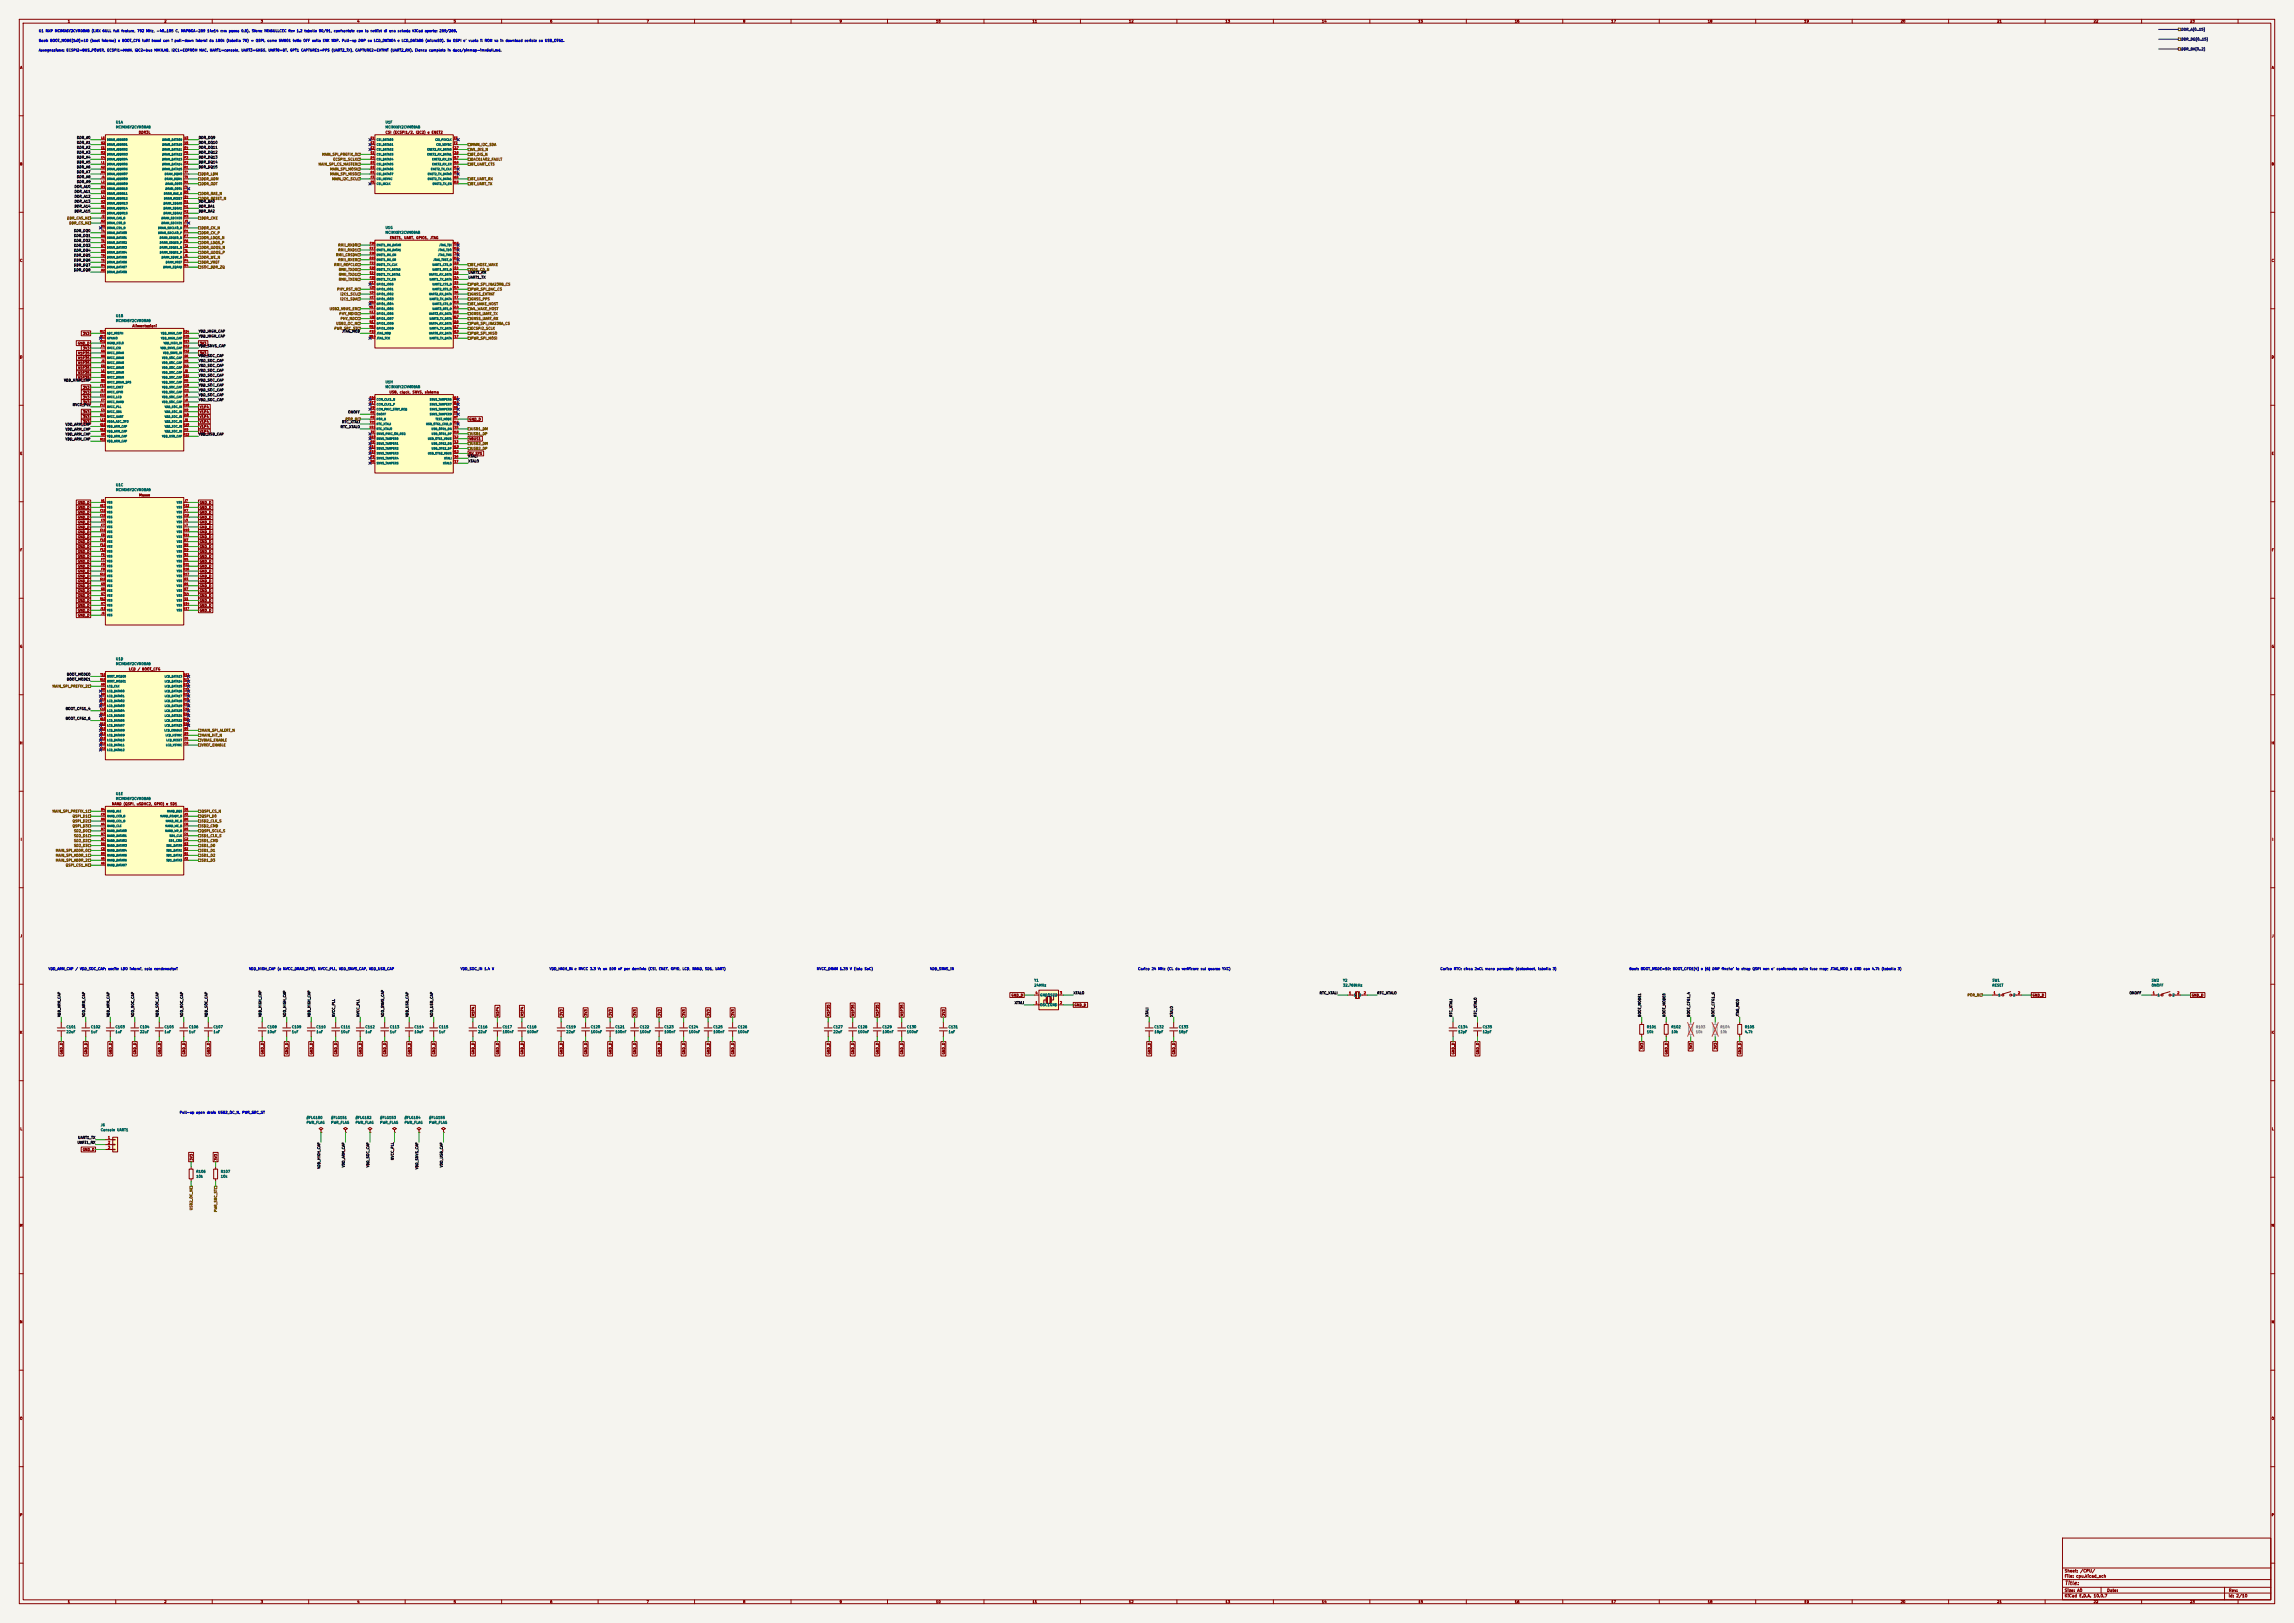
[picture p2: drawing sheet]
<svg xmlns="http://www.w3.org/2000/svg" width="1189mm" height="841mm" viewBox="0 0 1189 841" stroke-linecap="round" stroke-linejoin="round" font-family="sans-serif">
<defs><g id="words">
<text font-size="2" fill="#840000" x="1070" y="822">Title:</text>
<g font-size="1.5" fill="#840000">
<text x="1070" y="815">Sheet: /CPU/</text>
<text x="1070" y="818">File: cpu.kicad_sch</text>
<text x="1070" y="825">Size: A0</text>
<text x="1092" y="825">Date:</text>
<text x="1155" y="825">Rev:</text>
<text x="1070" y="828">KiCad E.D.A. 10.0.7</text>
<text x="1155" y="828">Id: 2/10</text>
</g>
<g font-size="1.3" fill="#840000">
<text x="35" y="12">1</text>
<text x="85" y="12">2</text>
<text x="135" y="12">3</text>
<text x="185" y="12">4</text>
<text x="235" y="12">5</text>
<text x="285" y="12">6</text>
<text x="335" y="12">7</text>
<text x="385" y="12">8</text>
<text x="435" y="12">9</text>
<text x="485" y="12">10</text>
<text x="535" y="12">11</text>
<text x="585" y="12">12</text>
<text x="635" y="12">13</text>
<text x="685" y="12">14</text>
<text x="735" y="12">15</text>
<text x="785" y="12">16</text>
<text x="835" y="12">17</text>
<text x="885" y="12">18</text>
<text x="935" y="12">19</text>
<text x="985" y="12">20</text>
<text x="1035" y="12">21</text>
<text x="1085" y="12">22</text>
<text x="1135" y="12">23</text>
<text x="10" y="36">A</text>
<text x="1177" y="36">A</text>
<text x="72" y="70">DDR3L</text>
<text x="200" y="70">CSI (ECSPI1/2, I2C2) e ENET2</text>
<text x="10" y="86">B</text>
<text x="1177" y="86">B</text>
<text x="202" y="124">ENET1, UART, GPIO1, JTAG</text>
<text x="10" y="136">C</text>
<text x="1177" y="136">C</text>
<text x="43" y="174">3V3</text>
<text x="68" y="170">Alimentazioni</text>
<text x="40" y="179">GND_D</text>
<text x="103" y="179">3V3</text>
<text x="10" y="186">D</text>
<text x="40" y="184">V1P35</text>
<text x="43" y="181">3V3</text>
<text x="103" y="184">3V3</text>
<text x="1177" y="186">D</text>
<text x="40" y="186">V1P35</text>
<text x="40" y="189">V1P35</text>
<text x="40" y="192">V1P35</text>
<text x="40" y="194">V1P35</text>
<text x="40" y="197">V1P35</text>
<text x="43" y="202">3V3</text>
<text x="43" y="207">3V3</text>
<text x="43" y="204">3V3</text>
<text x="43" y="209">3V3</text>
<text x="202" y="204">USB, clock, SNVS, sistema</text>
<text x="43" y="214">3V3</text>
<text x="103" y="212">V1P4</text>
<text x="103" y="214">V1P4</text>
<text x="43" y="217">3V3</text>
<text x="43" y="219">3V3</text>
<text x="103" y="219">V1P4</text>
<text x="103" y="217">V1P4</text>
<text x="243" y="218">GND_D</text>
<text x="103" y="222">V1P4</text>
<text x="103" y="225">V1P4</text>
<text x="243" y="228">VBUS1</text>
<text x="10" y="236">E</text>
<text x="243" y="236">5V_SYS</text>
<text x="1177" y="236">E</text>
<text x="72" y="258">Masse</text>
<text x="40" y="264">GND_D</text>
<text x="40" y="261">GND_D</text>
<text x="103" y="261">GND_D</text>
<text x="103" y="264">GND_D</text>
<text x="40" y="266">GND_D</text>
<text x="40" y="269">GND_D</text>
<text x="103" y="266">GND_D</text>
<text x="103" y="269">GND_D</text>
<text x="40" y="272">GND_D</text>
<text x="40" y="274">GND_D</text>
<text x="103" y="272">GND_D</text>
<text x="103" y="274">GND_D</text>
<text x="40" y="277">GND_D</text>
<text x="40" y="279">GND_D</text>
<text x="40" y="282">GND_D</text>
<text x="103" y="277">GND_D</text>
<text x="103" y="279">GND_D</text>
<text x="103" y="282">GND_D</text>
<text x="10" y="286">F</text>
<text x="40" y="284">GND_D</text>
<text x="40" y="287">GND_D</text>
<text x="103" y="287">GND_D</text>
<text x="103" y="284">GND_D</text>
<text x="1177" y="286">F</text>
<text x="40" y="289">GND_D</text>
<text x="40" y="292">GND_D</text>
<text x="103" y="292">GND_D</text>
<text x="103" y="289">GND_D</text>
<text x="40" y="294">GND_D</text>
<text x="40" y="297">GND_D</text>
<text x="40" y="300">GND_D</text>
<text x="103" y="297">GND_D</text>
<text x="103" y="294">GND_D</text>
<text x="103" y="300">GND_D</text>
<text x="40" y="305">GND_D</text>
<text x="40" y="302">GND_D</text>
<text x="103" y="305">GND_D</text>
<text x="103" y="302">GND_D</text>
<text x="40" y="307">GND_D</text>
<text x="40" y="310">GND_D</text>
<text x="103" y="307">GND_D</text>
<text x="103" y="310">GND_D</text>
<text x="40" y="312">GND_D</text>
<text x="40" y="315">GND_D</text>
<text x="40" y="317">GND_D</text>
<text x="103" y="317">GND_D</text>
<text x="103" y="315">GND_D</text>
<text x="103" y="312">GND_D</text>
<text x="40" y="320">GND_D</text>
<text x="10" y="336">G</text>
<text x="1177" y="336">G</text>
<text x="67" y="348">LCD / BOOT_CFG</text>
<text x="10" y="386">H</text>
<text x="1177" y="386">H</text>
<text x="58" y="418">NAND (QSPI, uSDHC2, GPIO) e SD1</text>
<text x="11" y="436">I</text>
<text x="1178" y="436">I</text>
<text x="10" y="486">J</text>
<text x="1177" y="486">J</text>
<text x="524" y="517">GND_D</text>
<text x="557" y="522">GND_D</text>
<text x="1053" y="517">GND_D</text>
<text x="1136" y="517">GND_D</text>
<text x="246" y="527" transform="rotate(-90 246 527)">V1P4</text>
<text x="259" y="527" transform="rotate(-90 259 527)">V1P4</text>
<text x="272" y="527" transform="rotate(-90 272 527)">V1P4</text>
<text x="292" y="527" transform="rotate(-90 292 527)">3V3</text>
<text x="305" y="527" transform="rotate(-90 305 527)">3V3</text>
<text x="317" y="527" transform="rotate(-90 317 527)">3V3</text>
<text x="330" y="527" transform="rotate(-90 330 527)">3V3</text>
<text x="343" y="527" transform="rotate(-90 343 527)">3V3</text>
<text x="355" y="527" transform="rotate(-90 355 527)">3V3</text>
<text x="368" y="527" transform="rotate(-90 368 527)">3V3</text>
<text x="381" y="527" transform="rotate(-90 381 527)">3V3</text>
<text x="430" y="527" transform="rotate(-90 430 527)">V1P35</text>
<text x="443" y="527" transform="rotate(-90 443 527)">V1P35</text>
<text x="456" y="527" transform="rotate(-90 456 527)">V1P35</text>
<text x="468" y="527" transform="rotate(-90 468 527)">V1P35</text>
<text x="490" y="527" transform="rotate(-90 490 527)">3V3</text>
<text x="10" y="536">K</text>
<text x="1177" y="536">K</text>
<text x="852" y="544" transform="rotate(-90 852 544)">3V3</text>
<text x="877" y="544" transform="rotate(-90 877 544)">3V3</text>
<text x="890" y="544" transform="rotate(-90 890 544)">3V3</text>
<text x="33" y="547" transform="rotate(-90 33 547)">GND_D</text>
<text x="46" y="547" transform="rotate(-90 46 547)">GND_D</text>
<text x="58" y="547" transform="rotate(-90 58 547)">GND_D</text>
<text x="71" y="547" transform="rotate(-90 71 547)">GND_D</text>
<text x="84" y="547" transform="rotate(-90 84 547)">GND_D</text>
<text x="96" y="547" transform="rotate(-90 96 547)">GND_D</text>
<text x="109" y="547" transform="rotate(-90 109 547)">GND_D</text>
<text x="137" y="547" transform="rotate(-90 137 547)">GND_D</text>
<text x="150" y="547" transform="rotate(-90 150 547)">GND_D</text>
<text x="162" y="547" transform="rotate(-90 162 547)">GND_D</text>
<text x="175" y="547" transform="rotate(-90 175 547)">GND_D</text>
<text x="188" y="547" transform="rotate(-90 188 547)">GND_D</text>
<text x="200" y="547" transform="rotate(-90 200 547)">GND_D</text>
<text x="213" y="547" transform="rotate(-90 213 547)">GND_D</text>
<text x="226" y="547" transform="rotate(-90 226 547)">GND_D</text>
<text x="246" y="547" transform="rotate(-90 246 547)">GND_D</text>
<text x="259" y="547" transform="rotate(-90 259 547)">GND_D</text>
<text x="272" y="547" transform="rotate(-90 272 547)">GND_D</text>
<text x="292" y="547" transform="rotate(-90 292 547)">GND_D</text>
<text x="305" y="547" transform="rotate(-90 305 547)">GND_D</text>
<text x="317" y="547" transform="rotate(-90 317 547)">GND_D</text>
<text x="330" y="547" transform="rotate(-90 330 547)">GND_D</text>
<text x="343" y="547" transform="rotate(-90 343 547)">GND_D</text>
<text x="355" y="547" transform="rotate(-90 355 547)">GND_D</text>
<text x="368" y="547" transform="rotate(-90 368 547)">GND_D</text>
<text x="381" y="547" transform="rotate(-90 381 547)">GND_D</text>
<text x="430" y="547" transform="rotate(-90 430 547)">GND_D</text>
<text x="443" y="547" transform="rotate(-90 443 547)">GND_D</text>
<text x="456" y="547" transform="rotate(-90 456 547)">GND_D</text>
<text x="468" y="547" transform="rotate(-90 468 547)">GND_D</text>
<text x="490" y="547" transform="rotate(-90 490 547)">GND_D</text>
<text x="597" y="547" transform="rotate(-90 597 547)">GND_D</text>
<text x="609" y="547" transform="rotate(-90 609 547)">GND_D</text>
<text x="754" y="547" transform="rotate(-90 754 547)">GND_D</text>
<text x="767" y="547" transform="rotate(-90 767 547)">GND_D</text>
<text x="865" y="547" transform="rotate(-90 865 547)">GND_D</text>
<text x="903" y="547" transform="rotate(-90 903 547)">GND_D</text>
<text x="10" y="586">L</text>
<text x="1177" y="586">L</text>
<text x="43" y="597">GND_D</text>
<text x="100" y="602" transform="rotate(-90 100 602)">3V3</text>
<text x="113" y="602" transform="rotate(-90 113 602)">3V3</text>
<text x="10" y="636">M</text>
<text x="1177" y="636">M</text>
<text x="10" y="686">N</text>
<text x="1177" y="686">N</text>
<text x="10" y="736">O</text>
<text x="1177" y="736">O</text>
<text x="10" y="786">P</text>
<text x="1177" y="786">P</text>
<text x="35" y="831">1</text>
<text x="85" y="831">2</text>
<text x="135" y="831">3</text>
<text x="185" y="831">4</text>
<text x="235" y="831">5</text>
<text x="285" y="831">6</text>
<text x="335" y="831">7</text>
<text x="385" y="831">8</text>
<text x="435" y="831">9</text>
<text x="485" y="831">10</text>
<text x="535" y="831">11</text>
<text x="585" y="831">12</text>
<text x="635" y="831">13</text>
<text x="685" y="831">14</text>
<text x="735" y="831">15</text>
<text x="785" y="831">16</text>
<text x="835" y="831">17</text>
<text x="885" y="831">18</text>
<text x="935" y="831">19</text>
<text x="985" y="831">20</text>
<text x="1035" y="831">21</text>
<text x="1085" y="831">22</text>
<text x="1135" y="831">23</text>
</g>
<g font-size="1.3" fill="#0000c2">
<text x="20" y="17">U1 NXP MCIMX6Y2CVM08AB (i.MX 6ULL full feature, 792 MHz, -40..105 C, MAPBGA-289 14x14 mm passo 0.8). Sfere: IMX6ULLCEC Rev 1.2 tabelle 90/91, confrontate con la netlist di una scheda KiCad aperta: 289/289.</text>
<text x="20" y="22">Boot: BOOT_MODE[1:0]=10 (boot interno) e BOOT_CFG tutti bassi con i pull-down interni da 100k (tabella 78) = QSPI, come SW601 tutto OFF sulla EVK NXP. Pull-up DNP su LCD_DATA04 e LCD_DATA06 (microSD). Se QSPI e' vuota il ROM va in download seriale su USB_OTG1.</text>
<text x="20" y="27">Assegnazione: ECSPI2=BUS_POWER, ECSPI1=MAIN, I2C2=bus MIKILAB, I2C1=EEPROM MAC, UART1=console, UART3=GNSS, UART8=BT, GPT1 CAPTURE1=PPS (UART2_TX), CAPTURE2=EXTINT (UART2_RX). Elenco completo in docs/pinmap-imx6ull.md.</text>
<text x="25" y="503">VDD_ARM_CAP / VDD_SOC_CAP: uscite LDO interni, solo condensatori</text>
<text x="129" y="503">VDD_HIGH_CAP (a NVCC_DRAM_2P5), NVCC_PLL, VDD_SNVS_CAP, VDD_USB_CAP</text>
<text x="239" y="503">VDD_SOC_IN 1.4 V</text>
<text x="285" y="503">VDD_HIGH_IN e NVCC 3.3 V: un 100 nF per dominio (CSI, ENET, GPIO, LCD, NAND, SD1, UART)</text>
<text x="423" y="503">NVCC_DRAM 1.35 V (lato SoC)</text>
<text x="482" y="503">VDD_SNVS_IN</text>
<text x="590" y="503">Carico 24 MHz (CL da verificare sul quarzo YXC)</text>
<text x="746" y="503">Carico RTC: circa 2xCL meno parassite (datasheet, tabella 3)</text>
<text x="844" y="503">Boot: BOOT_MODE=10; BOOT_CFG1[4] e [6] DNP finche' lo strap QSPI non e' confermato sulla fuse map; JTAG_MOD a GND con 4.7k (tabella 3)</text>
<text x="93" y="577">Pull-up open drain USB2_OC_N, PWR_SRC_ST</text>
</g>
<g font-size="1.3" fill="#000084">
<text x="1130" y="16">DDR_A[0..15]</text>
<text x="1130" y="21">DDR_DQ[0..15]</text>
<text x="1130" y="26">DDR_BA[0..2]</text>
</g>
<g font-size="1.3" fill="#006464">
<text x="60" y="64">U1A</text>
<text x="200" y="64">U1F</text>
<text x="60" y="67">MCIMX6Y2CVM08AB</text>
<text x="200" y="67">MCIMX6Y2CVM08AB</text>
<text x="200" y="119">U1G</text>
<text x="200" y="121">MCIMX6Y2CVM08AB</text>
<text x="60" y="165">U1B</text>
<text x="60" y="167">MCIMX6Y2CVM08AB</text>
<text x="200" y="199">U1H</text>
<text x="200" y="201">MCIMX6Y2CVM08AB</text>
<text x="60" y="252">U1C</text>
<text x="60" y="255">MCIMX6Y2CVM08AB</text>
<text x="60" y="342">U1D</text>
<text x="60" y="345">MCIMX6Y2CVM08AB</text>
<text x="60" y="412">U1E</text>
<text x="60" y="415">MCIMX6Y2CVM08AB</text>
<text x="536" y="509">Y1</text>
<text x="696" y="509">Y2</text>
<text x="1032" y="509">SW1</text>
<text x="1115" y="509">SW2</text>
<text x="536" y="512">24MHz</text>
<text x="696" y="512">32.768kHz</text>
<text x="1032" y="512">RESET</text>
<text x="1115" y="512">ONOFF</text>
<text x="539" y="522">OSC1GND</text>
<text x="539" y="517">GND</text>
<text x="543" y="517">OSC2</text>
<text x="702" y="517">1</text>
<text x="704" y="517">2</text>
<text x="1036" y="517">1</text>
<text x="1043" y="517">2</text>
<text x="1118" y="517">1</text>
<text x="1126" y="517">2</text>
<text x="34" y="533">C101</text>
<text x="47" y="533">C102</text>
<text x="60" y="533">C103</text>
<text x="72" y="533">C104</text>
<text x="85" y="533">C105</text>
<text x="98" y="533">C106</text>
<text x="110" y="533">C107</text>
<text x="138" y="533">C108</text>
<text x="151" y="533">C109</text>
<text x="164" y="533">C110</text>
<text x="177" y="533">C111</text>
<text x="189" y="533">C112</text>
<text x="202" y="533">C113</text>
<text x="215" y="533">C114</text>
<text x="227" y="533">C115</text>
<text x="248" y="533">C116</text>
<text x="260" y="533">C117</text>
<text x="273" y="533">C118</text>
<text x="293" y="533">C119</text>
<text x="306" y="533">C120</text>
<text x="319" y="533">C121</text>
<text x="331" y="533">C122</text>
<text x="344" y="533">C123</text>
<text x="357" y="533">C124</text>
<text x="370" y="533">C125</text>
<text x="382" y="533">C126</text>
<text x="432" y="533">C127</text>
<text x="444" y="533">C128</text>
<text x="457" y="533">C129</text>
<text x="470" y="533">C130</text>
<text x="491" y="533">C131</text>
<text x="598" y="533">C132</text>
<text x="611" y="533">C133</text>
<text x="756" y="533">C134</text>
<text x="768" y="533">C135</text>
<text x="853" y="533">R101</text>
<text x="866" y="533">R102</text>
<text x="904" y="533">R105</text>
<text x="34" y="536">22uF</text>
<text x="47" y="536">1uF</text>
<text x="60" y="536">1uF</text>
<text x="72" y="536">22uF</text>
<text x="85" y="536">1uF</text>
<text x="98" y="536">1uF</text>
<text x="110" y="536">1uF</text>
<text x="138" y="536">10uF</text>
<text x="151" y="536">1uF</text>
<text x="164" y="536">1uF</text>
<text x="177" y="536">10uF</text>
<text x="189" y="536">1uF</text>
<text x="202" y="536">1uF</text>
<text x="215" y="536">10uF</text>
<text x="227" y="536">1uF</text>
<text x="248" y="536">22uF</text>
<text x="260" y="536">100nF</text>
<text x="273" y="536">100nF</text>
<text x="293" y="536">22uF</text>
<text x="306" y="536">100nF</text>
<text x="319" y="536">100nF</text>
<text x="331" y="536">100nF</text>
<text x="344" y="536">100nF</text>
<text x="357" y="536">100nF</text>
<text x="370" y="536">100nF</text>
<text x="382" y="536">100nF</text>
<text x="432" y="536">22uF</text>
<text x="444" y="536">100nF</text>
<text x="457" y="536">100nF</text>
<text x="470" y="536">100nF</text>
<text x="491" y="536">1uF</text>
<text x="598" y="536">18pF</text>
<text x="611" y="536">18pF</text>
<text x="756" y="536">12pF</text>
<text x="768" y="536">12pF</text>
<text x="853" y="536">10k</text>
<text x="866" y="536">10k</text>
<text x="904" y="536">4.7k</text>
<text x="159" y="580">#FLG150</text>
<text x="171" y="580">#FLG151</text>
<text x="184" y="580">#FLG152</text>
<text x="197" y="580">#FLG153</text>
<text x="210" y="580">#FLG154</text>
<text x="222" y="580">#FLG155</text>
<text x="52" y="584">J6</text>
<text x="52" y="586">Console UART1</text>
<text x="159" y="583">PWR_FLAG</text>
<text x="171" y="583">PWR_FLAG</text>
<text x="184" y="583">PWR_FLAG</text>
<text x="197" y="583">PWR_FLAG</text>
<text x="210" y="583">PWR_FLAG</text>
<text x="222" y="583">PWR_FLAG</text>
<text x="102" y="608">R106</text>
<text x="102" y="611">10k</text>
<text x="114" y="608">R107</text>
<text x="114" y="611">10k</text>
</g>
<g font-size="1.3" fill="#0f0f0f">
<text x="40" y="75">DDR_A1</text>
<text x="40" y="77">DDR_A2</text>
<text x="40" y="72">DDR_A0</text>
<text x="103" y="75">DDR_DQ10</text>
<text x="103" y="77">DDR_DQ11</text>
<text x="103" y="72">DDR_DQ9</text>
<text x="40" y="82">DDR_A4</text>
<text x="40" y="80">DDR_A3</text>
<text x="103" y="82">DDR_DQ13</text>
<text x="103" y="80">DDR_DQ12</text>
<text x="40" y="85">DDR_A5</text>
<text x="40" y="88">DDR_A6</text>
<text x="103" y="85">DDR_DQ14</text>
<text x="103" y="88">DDR_DQ15</text>
<text x="40" y="93">DDR_A8</text>
<text x="40" y="90">DDR_A7</text>
<text x="40" y="95">DDR_A9</text>
<text x="38" y="100">DDR_A11</text>
<text x="38" y="98">DDR_A10</text>
<text x="38" y="108">DDR_A14</text>
<text x="38" y="105">DDR_A13</text>
<text x="38" y="103">DDR_A12</text>
<text x="103" y="105">DDR_BA0</text>
<text x="103" y="108">DDR_BA1</text>
<text x="38" y="110">DDR_A15</text>
<text x="103" y="110">DDR_BA2</text>
<text x="38" y="126">DDR_DQ2</text>
<text x="38" y="123">DDR_DQ1</text>
<text x="38" y="121">DDR_DQ0</text>
<text x="38" y="128">DDR_DQ3</text>
<text x="38" y="131">DDR_DQ4</text>
<text x="38" y="136">DDR_DQ6</text>
<text x="38" y="133">DDR_DQ5</text>
<text x="38" y="141">DDR_DQ8</text>
<text x="38" y="138">DDR_DQ7</text>
<text x="243" y="142">UART1_RX</text>
<text x="243" y="145">UART1_TX</text>
<text x="103" y="173">VDD_HIGH_CAP</text>
<text x="177" y="173">JTAG_MOD</text>
<text x="103" y="175">VDD_HIGH_CAP</text>
<text x="103" y="180">VDD_SNVS_CAP</text>
<text x="103" y="185">VDD_SOC_CAP</text>
<text x="103" y="188">VDD_SOC_CAP</text>
<text x="103" y="190">VDD_SOC_CAP</text>
<text x="33" y="198">VDD_HIGH_CAP</text>
<text x="103" y="195">VDD_SOC_CAP</text>
<text x="103" y="198">VDD_SOC_CAP</text>
<text x="103" y="193">VDD_SOC_CAP</text>
<text x="103" y="201">VDD_SOC_CAP</text>
<text x="103" y="203">VDD_SOC_CAP</text>
<text x="103" y="206">VDD_SOC_CAP</text>
<text x="103" y="208">VDD_SOC_CAP</text>
<text x="38" y="211">NVCC_PLL</text>
<text x="180" y="215">ONOFF</text>
<text x="34" y="221">VDD_ARM_CAP</text>
<text x="177" y="220">RTC_XTALI</text>
<text x="34" y="223">VDD_ARM_CAP</text>
<text x="34" y="226">VDD_ARM_CAP</text>
<text x="103" y="226">VDD_USB_CAP</text>
<text x="176" y="222">RTC_XTALO</text>
<text x="34" y="228">VDD_ARM_CAP</text>
<text x="243" y="240">XTALO</text>
<text x="243" y="237">XTALI</text>
<text x="34" y="353">BOOT_MODE1</text>
<text x="34" y="350">BOOT_MODE0</text>
<text x="34" y="368">BOOT_CFG1_4</text>
<text x="34" y="373">BOOT_CFG1_6</text>
<text x="556" y="515">XTALO</text>
<text x="684" y="515">RTC_XTALI</text>
<text x="714" y="515">RTC_XTALO</text>
<text x="1104" y="515">ONOFF</text>
<text x="526" y="521">XTALI</text>
<text x="32" y="527" transform="rotate(-90 32 527)">VDD_ARM_CAP</text>
<text x="44" y="527" transform="rotate(-90 44 527)">VDD_ARM_CAP</text>
<text x="57" y="527" transform="rotate(-90 57 527)">VDD_ARM_CAP</text>
<text x="70" y="527" transform="rotate(-90 70 527)">VDD_SOC_CAP</text>
<text x="82" y="527" transform="rotate(-90 82 527)">VDD_SOC_CAP</text>
<text x="95" y="527" transform="rotate(-90 95 527)">VDD_SOC_CAP</text>
<text x="108" y="527" transform="rotate(-90 108 527)">VDD_SOC_CAP</text>
<text x="136" y="527" transform="rotate(-90 136 527)">VDD_HIGH_CAP</text>
<text x="148" y="527" transform="rotate(-90 148 527)">VDD_HIGH_CAP</text>
<text x="161" y="527" transform="rotate(-90 161 527)">VDD_HIGH_CAP</text>
<text x="174" y="527" transform="rotate(-90 174 527)">NVCC_PLL</text>
<text x="187" y="527" transform="rotate(-90 187 527)">NVCC_PLL</text>
<text x="199" y="527" transform="rotate(-90 199 527)">VDD_SNVS_CAP</text>
<text x="212" y="527" transform="rotate(-90 212 527)">VDD_USB_CAP</text>
<text x="225" y="527" transform="rotate(-90 225 527)">VDD_USB_CAP</text>
<text x="596" y="527" transform="rotate(-90 596 527)">XTALI</text>
<text x="608" y="527" transform="rotate(-90 608 527)">XTALO</text>
<text x="753" y="527" transform="rotate(-90 753 527)">RTC_XTALI</text>
<text x="766" y="527" transform="rotate(-90 766 527)">RTC_XTALO</text>
<text x="851" y="527" transform="rotate(-90 851 527)">BOOT_MODE1</text>
<text x="863" y="527" transform="rotate(-90 863 527)">BOOT_MODE0</text>
<text x="876" y="527" transform="rotate(-90 876 527)">BOOT_CFG1_4</text>
<text x="889" y="527" transform="rotate(-90 889 527)">BOOT_CFG1_6</text>
<text x="902" y="527" transform="rotate(-90 902 527)">JTAG_MOD</text>
<text x="40" y="593">UART1_RX</text>
<text x="40" y="590">UART1_TX</text>
<text x="166" y="606" transform="rotate(-90 166 606)">VDD_HIGH_CAP</text>
<text x="179" y="605" transform="rotate(-90 179 605)">VDD_ARM_CAP</text>
<text x="192" y="605" transform="rotate(-90 192 605)">VDD_SOC_CAP</text>
<text x="204" y="601" transform="rotate(-90 204 601)">NVCC_PLL</text>
<text x="230" y="605" transform="rotate(-90 230 605)">VDD_USB_CAP</text>
<text x="217" y="606" transform="rotate(-90 217 606)">VDD_SNVS_CAP</text>
</g>
<g font-size="1.3" fill="#725600">
<text x="244" y="76">MAIN_I2C_SDA</text>
<text x="167" y="81">MAIN_SPI_PREFIX_0</text>
<text x="173" y="84">ECSPI1_SCLK</text>
<text x="244" y="81">BT_DIS_N</text>
<text x="244" y="84">DAC61402_FAULT</text>
<text x="244" y="78">WL_DIS_N</text>
<text x="165" y="86">MAIN_SPI_CS_MASTER</text>
<text x="171" y="89">MAIN_SPI_MOSI</text>
<text x="244" y="86">BT_UART_CTS</text>
<text x="104" y="94">DDR_UDM</text>
<text x="104" y="91">DDR_LDM</text>
<text x="171" y="91">MAIN_SPI_MISO</text>
<text x="172" y="94">MAIN_I2C_SCL</text>
<text x="244" y="94">BT_UART_RX</text>
<text x="104" y="101">DDR_RAS_N</text>
<text x="104" y="96">DDR_ODT</text>
<text x="244" y="96">BT_UART_TX</text>
<text x="104" y="104">DDR_RESET_N</text>
<text x="35" y="114">DDR_CAS_N</text>
<text x="104" y="114">DDR_CKE</text>
<text x="36" y="117">DDR_CS_N</text>
<text x="104" y="119">DDR_CK_N</text>
<text x="104" y="122">DDR_CK_P</text>
<text x="104" y="124">DDR_LDQS_N</text>
<text x="104" y="129">DDR_UDQS_N</text>
<text x="104" y="132">DDR_UDQS_P</text>
<text x="104" y="127">DDR_LDQS_P</text>
<text x="175" y="128">RMII_RXD0</text>
<text x="175" y="131">RMII_RXD1</text>
<text x="104" y="134">DDR_WE_N</text>
<text x="104" y="137">DDR_VREF</text>
<text x="174" y="133">RMII_CRSDV</text>
<text x="175" y="136">RMII_RXER</text>
<text x="104" y="139">SOC_DDR_ZQ</text>
<text x="173" y="138">RMII_REFCLK</text>
<text x="175" y="143">RMII_TXD1</text>
<text x="175" y="141">RMII_TXD0</text>
<text x="244" y="141">SD1_CD_N</text>
<text x="244" y="138">BT_HOST_WAKE</text>
<text x="175" y="146">RMII_TXEN</text>
<text x="244" y="148">PWR_SPI_INA239B_CS</text>
<text x="175" y="151">PHY_RST_N</text>
<text x="176" y="156">I2C1_SDA</text>
<text x="176" y="153">I2C1_SCL</text>
<text x="244" y="151">PWR_SPI_DAC_CS</text>
<text x="244" y="153">GNSS_EXTINT</text>
<text x="244" y="156">GNSS_PPS</text>
<text x="171" y="161">USB2_VBUS_EN</text>
<text x="244" y="158">BT_WAKE_HOST</text>
<text x="244" y="161">WL_WAKE_HOST</text>
<text x="176" y="164">PHY_MDIO</text>
<text x="176" y="166">PHY_MDC</text>
<text x="244" y="164">GNSS_UART_TX</text>
<text x="244" y="166">GNSS_UART_RX</text>
<text x="173" y="171">PWR_SRC_ST</text>
<text x="174" y="169">USB2_OC_N</text>
<text x="244" y="169">PWR_SPI_INA239A_CS</text>
<text x="244" y="171">ECSPI2_SCLK</text>
<text x="244" y="174">PWR_SPI_MISO</text>
<text x="244" y="176">PWR_SPI_MOSI</text>
<text x="179" y="218">POR_B</text>
<text x="244" y="226">USB1_DP</text>
<text x="244" y="223">USB1_DM</text>
<text x="244" y="233">USB2_DP</text>
<text x="244" y="231">USB2_DM</text>
<text x="27" y="357">MAIN_SPI_PREFIX_2</text>
<text x="104" y="382">MAIN_HIT_N</text>
<text x="104" y="379">MAIN_SPI_ALERT_N</text>
<text x="104" y="387">VREF_ENABLE</text>
<text x="104" y="385">VBIAS_ENABLE</text>
<text x="27" y="421">MAIN_SPI_PREFIX_1</text>
<text x="37" y="424">QSPI_D1</text>
<text x="104" y="421">QSPI_CS_N</text>
<text x="104" y="424">QSPI_D0</text>
<text x="37" y="429">QSPI_D3</text>
<text x="37" y="426">QSPI_D2</text>
<text x="38" y="431">SD2_D0</text>
<text x="104" y="429">SD2_CMD</text>
<text x="104" y="426">SD2_CLK_S</text>
<text x="104" y="431">QSPI_SCLK_S</text>
<text x="38" y="434">SD2_D1</text>
<text x="38" y="437">SD2_D2</text>
<text x="104" y="437">SD1_CMD</text>
<text x="104" y="434">SD1_CLK_S</text>
<text x="29" y="442">MAIN_SPI_ADDR_0</text>
<text x="38" y="439">SD2_D3</text>
<text x="104" y="442">SD1_D1</text>
<text x="104" y="439">SD1_D0</text>
<text x="29" y="444">MAIN_SPI_ADDR_1</text>
<text x="29" y="447">MAIN_SPI_ADDR_2</text>
<text x="34" y="449">QSPI_CS1_N</text>
<text x="104" y="447">SD1_D3</text>
<text x="104" y="444">SD1_D2</text>
<text x="1020" y="517">POR_B</text>
<text x="100" y="627" transform="rotate(-90 100 627)">USB2_OC_N</text>
<text x="113" y="628" transform="rotate(-90 113 628)">PWR_SRC_ST</text>
</g>
<g font-size="1.3" fill="#a90000">
<text x="536" y="515">4</text>
<text x="549" y="515">3</text>
<text x="699" y="515">1</text>
<text x="707" y="515">2</text>
<text x="1033" y="515">1</text>
<text x="1046" y="515">2</text>
<text x="1116" y="515">1</text>
<text x="1128" y="515">2</text>
<text x="536" y="521">1</text>
<text x="549" y="521">2</text>
<text x="56" y="590">1</text>
<text x="56" y="593">2</text>
<text x="56" y="595">3</text>
</g>
<g font-size="1.3" fill="#939391">
<text x="879" y="533">R103</text>
<text x="892" y="533">R104</text>
<text x="879" y="536">10k</text>
<text x="892" y="536">10k</text>
</g>
<g font-size="1" fill="#a90000">
<text x="52" y="75">H2</text>
<text x="52" y="77">K1</text>
<text x="52" y="72">L5</text>
<text x="95" y="72">U3</text>
<text x="95" y="75">U5</text>
<text x="95" y="77">R4</text>
<text x="192" y="77">E2</text>
<text x="192" y="75">E3</text>
<text x="192" y="72">E4</text>
<text x="235" y="77">C17</text>
<text x="235" y="72">E5</text>
<text x="235" y="75">F2</text>
<text x="52" y="80">M2</text>
<text x="52" y="82">K4</text>
<text x="95" y="82">P3</text>
<text x="95" y="80">P5</text>
<text x="192" y="82">D4</text>
<text x="192" y="80">E1</text>
<text x="235" y="82">B17</text>
<text x="235" y="80">C16</text>
<text x="52" y="90">H4</text>
<text x="52" y="87">G2</text>
<text x="52" y="85">L1</text>
<text x="95" y="87">R1</text>
<text x="95" y="85">R2</text>
<text x="96" y="90">T7</text>
<text x="192" y="90">D1</text>
<text x="192" y="87">D2</text>
<text x="192" y="85">D3</text>
<text x="235" y="85">D16</text>
<text x="235" y="87">D17</text>
<text x="235" y="90">A15</text>
<text x="52" y="95">L2</text>
<text x="52" y="93">J4</text>
<text x="95" y="95">N1</text>
<text x="96" y="93">T3</text>
<text x="192" y="93">F3</text>
<text x="192" y="95">F5</text>
<text x="235" y="95">B15</text>
<text x="235" y="93">A16</text>
<text x="52" y="98">M4</text>
<text x="52" y="100">K3</text>
<text x="95" y="100">M5</text>
<text x="95" y="98">F1</text>
<text x="52" y="105">H3</text>
<text x="52" y="108">G1</text>
<text x="52" y="103">L4</text>
<text x="95" y="105">M1</text>
<text x="95" y="108">H1</text>
<text x="95" y="103">G4</text>
<text x="52" y="110">K5</text>
<text x="52" y="113">J2</text>
<text x="95" y="113">M3</text>
<text x="95" y="110">K2</text>
<text x="52" y="118">H5</text>
<text x="52" y="115">N2</text>
<text x="95" y="118">P2</text>
<text x="96" y="115">J3</text>
<text x="52" y="123">U6</text>
<text x="52" y="120">T4</text>
<text x="52" y="126">T6</text>
<text x="95" y="120">P1</text>
<text x="95" y="126">P6</text>
<text x="95" y="123">P7</text>
<text x="52" y="128">U7</text>
<text x="52" y="131">U8</text>
<text x="96" y="131">T1</text>
<text x="96" y="128">T2</text>
<text x="192" y="132">E16</text>
<text x="192" y="129">E17</text>
<text x="192" y="127">F16</text>
<text x="235" y="129">N15</text>
<text x="235" y="127">N16</text>
<text x="235" y="132">P14</text>
<text x="52" y="136">T5</text>
<text x="52" y="133">T8</text>
<text x="95" y="136">P4</text>
<text x="96" y="133">J1</text>
<text x="191" y="134">D15</text>
<text x="192" y="137">F14</text>
<text x="235" y="134">N14</text>
<text x="235" y="137">K15</text>
<text x="52" y="141">U2</text>
<text x="52" y="138">U4</text>
<text x="95" y="138">N4</text>
<text x="192" y="142">E14</text>
<text x="192" y="140">E15</text>
<text x="235" y="142">K16</text>
<text x="235" y="140">J14</text>
<text x="191" y="147">K13</text>
<text x="192" y="145">F15</text>
<text x="192" y="150">L15</text>
<text x="235" y="150">H14</text>
<text x="235" y="145">K14</text>
<text x="235" y="147">J15</text>
<text x="192" y="152">L14</text>
<text x="192" y="155">L17</text>
<text x="235" y="152">J16</text>
<text x="235" y="155">J17</text>
<text x="191" y="157">M16</text>
<text x="191" y="160">M17</text>
<text x="235" y="157">H15</text>
<text x="235" y="160">G14</text>
<text x="191" y="167">N17</text>
<text x="191" y="162">K17</text>
<text x="192" y="165">L16</text>
<text x="235" y="162">H16</text>
<text x="235" y="165">H17</text>
<text x="235" y="167">G16</text>
<text x="52" y="173">M13</text>
<text x="95" y="173">R14</text>
<text x="191" y="170">M15</text>
<text x="191" y="173">P15</text>
<text x="235" y="173">G13</text>
<text x="235" y="170">G17</text>
<text x="52" y="178">M12</text>
<text x="52" y="175">R13</text>
<text x="95" y="178">N13</text>
<text x="95" y="175">R15</text>
<text x="191" y="175">M14</text>
<text x="235" y="175">F17</text>
<text x="52" y="185">H6</text>
<text x="52" y="183">G6</text>
<text x="52" y="180">F4</text>
<text x="95" y="180">N12</text>
<text x="95" y="183">P12</text>
<text x="95" y="185">G8</text>
<text x="52" y="190">K6</text>
<text x="52" y="188">J6</text>
<text x="95" y="190">J11</text>
<text x="95" y="188">H8</text>
<text x="52" y="195">M6</text>
<text x="52" y="198">N6</text>
<text x="52" y="193">L6</text>
<text x="95" y="195">K11</text>
<text x="95" y="198">K8</text>
<text x="96" y="193">J8</text>
<text x="52" y="200">F13</text>
<text x="52" y="203">J13</text>
<text x="95" y="200">L10</text>
<text x="95" y="203">L11</text>
<text x="52" y="206">E13</text>
<text x="52" y="208">E7</text>
<text x="96" y="206">L8</text>
<text x="96" y="208">L9</text>
<text x="191" y="207">P16</text>
<text x="191" y="209">P17</text>
<text x="235" y="209">N10</text>
<text x="235" y="207">N11</text>
<text x="52" y="216">H13</text>
<text x="52" y="211">P13</text>
<text x="52" y="213">C4</text>
<text x="95" y="211">H10</text>
<text x="95" y="216">J10</text>
<text x="95" y="213">H9</text>
<text x="192" y="212">U9</text>
<text x="192" y="214">R8</text>
<text x="235" y="212">N9</text>
<text x="235" y="214">R6</text>
<text x="52" y="221">G10</text>
<text x="52" y="218">L13</text>
<text x="95" y="221">K10</text>
<text x="96" y="218">J9</text>
<text x="192" y="220">T11</text>
<text x="192" y="217">P8</text>
<text x="235" y="220">U16</text>
<text x="235" y="217">N7</text>
<text x="52" y="223">G11</text>
<text x="52" y="226">G9</text>
<text x="95" y="226">R12</text>
<text x="95" y="223">K9</text>
<text x="191" y="222">U11</text>
<text x="191" y="227">R10</text>
<text x="192" y="225">T9</text>
<text x="235" y="225">U15</text>
<text x="235" y="227">T12</text>
<text x="235" y="222">T15</text>
<text x="52" y="228">H11</text>
<text x="191" y="232">P11</text>
<text x="192" y="230">R9</text>
<text x="235" y="232">U13</text>
<text x="235" y="230">T13</text>
<text x="191" y="235">P10</text>
<text x="192" y="240">N8</text>
<text x="192" y="237">P9</text>
<text x="235" y="235">U12</text>
<text x="235" y="237">T16</text>
<text x="235" y="240">T17</text>
<text x="52" y="263">A17</text>
<text x="52" y="260">A1</text>
<text x="95" y="263">K12</text>
<text x="96" y="260">J7</text>
<text x="52" y="265">C11</text>
<text x="52" y="268">C15</text>
<text x="95" y="268">L12</text>
<text x="95" y="265">K7</text>
<text x="52" y="275">E11</text>
<text x="52" y="270">C3</text>
<text x="52" y="273">C7</text>
<text x="95" y="275">M10</text>
<text x="96" y="270">L3</text>
<text x="96" y="273">L7</text>
<text x="52" y="280">F10</text>
<text x="52" y="278">E8</text>
<text x="95" y="278">M11</text>
<text x="95" y="280">M7</text>
<text x="52" y="283">F11</text>
<text x="52" y="286">F12</text>
<text x="95" y="283">M8</text>
<text x="95" y="286">M9</text>
<text x="52" y="288">F6</text>
<text x="52" y="291">F7</text>
<text x="52" y="293">F8</text>
<text x="95" y="293">R11</text>
<text x="95" y="288">N3</text>
<text x="95" y="291">N5</text>
<text x="52" y="298">G12</text>
<text x="52" y="296">F9</text>
<text x="95" y="296">R16</text>
<text x="95" y="298">R17</text>
<text x="52" y="301">G15</text>
<text x="52" y="303">G3</text>
<text x="52" y="306">G5</text>
<text x="95" y="301">R3</text>
<text x="95" y="303">R5</text>
<text x="95" y="306">R7</text>
<text x="52" y="311">H12</text>
<text x="52" y="308">G7</text>
<text x="95" y="308">T14</text>
<text x="95" y="311">U1</text>
<text x="52" y="316">J12</text>
<text x="52" y="314">H7</text>
<text x="95" y="314">U14</text>
<text x="95" y="316">U17</text>
<text x="52" y="319">J5</text>
<text x="52" y="353">U10</text>
<text x="52" y="350">T10</text>
<text x="95" y="350">B12</text>
<text x="95" y="353">A12</text>
<text x="52" y="358">B9</text>
<text x="52" y="355">A8</text>
<text x="95" y="358">C13</text>
<text x="95" y="355">D13</text>
<text x="52" y="366">D10</text>
<text x="52" y="363">E10</text>
<text x="52" y="360">A9</text>
<text x="95" y="360">B13</text>
<text x="95" y="366">D14</text>
<text x="95" y="363">A13</text>
<text x="52" y="371">B10</text>
<text x="52" y="368">C10</text>
<text x="95" y="371">B14</text>
<text x="95" y="368">C14</text>
<text x="52" y="376">D11</text>
<text x="52" y="373">A10</text>
<text x="95" y="376">B16</text>
<text x="95" y="373">A14</text>
<text x="52" y="378">B11</text>
<text x="52" y="383">E12</text>
<text x="52" y="381">A11</text>
<text x="95" y="378">B8</text>
<text x="95" y="381">D9</text>
<text x="95" y="383">E9</text>
<text x="52" y="388">C12</text>
<text x="52" y="386">D12</text>
<text x="95" y="386">C9</text>
<text x="52" y="420">B4</text>
<text x="52" y="425">B5</text>
<text x="52" y="423">C5</text>
<text x="95" y="425">D8</text>
<text x="95" y="420">E6</text>
<text x="95" y="423">A3</text>
<text x="52" y="430">D7</text>
<text x="52" y="428">A4</text>
<text x="95" y="428">C8</text>
<text x="95" y="430">D5</text>
<text x="52" y="433">B7</text>
<text x="52" y="438">D6</text>
<text x="52" y="435">A7</text>
<text x="95" y="438">B3</text>
<text x="95" y="433">C1</text>
<text x="95" y="435">C2</text>
<text x="52" y="443">B6</text>
<text x="52" y="441">C6</text>
<text x="95" y="443">B1</text>
<text x="95" y="441">B2</text>
<text x="52" y="448">A5</text>
<text x="52" y="446">A6</text>
<text x="95" y="446">A2</text>
</g>
<g font-size="1" fill="#006464">
<text x="55" y="76">DRAM_ADDR01</text>
<text x="55" y="73">DRAM_ADDR00</text>
<text x="84" y="73">DRAM_DATA09</text>
<text x="84" y="76">DRAM_DATA10</text>
<text x="195" y="76">CSI_DATA01</text>
<text x="195" y="73">CSI_DATA00</text>
<text x="225" y="73">CSI_PIXCLK</text>
<text x="226" y="76">CSI_VSYNC</text>
<text x="55" y="78">DRAM_ADDR02</text>
<text x="55" y="83">DRAM_ADDR04</text>
<text x="55" y="81">DRAM_ADDR03</text>
<text x="84" y="83">DRAM_DATA13</text>
<text x="84" y="81">DRAM_DATA12</text>
<text x="84" y="78">DRAM_DATA11</text>
<text x="195" y="83">CSI_DATA04</text>
<text x="195" y="81">CSI_DATA03</text>
<text x="195" y="78">CSI_DATA02</text>
<text x="221" y="81">ENET2_RX_DATA1</text>
<text x="221" y="78">ENET2_RX_DATA0</text>
<text x="224" y="83">ENET2_RX_EN</text>
<text x="55" y="88">DRAM_ADDR06</text>
<text x="55" y="86">DRAM_ADDR05</text>
<text x="84" y="88">DRAM_DATA15</text>
<text x="84" y="86">DRAM_DATA14</text>
<text x="195" y="88">CSI_DATA06</text>
<text x="195" y="86">CSI_DATA05</text>
<text x="223" y="88">ENET2_TX_CLK</text>
<text x="224" y="86">ENET2_RX_ER</text>
<text x="55" y="91">DRAM_ADDR07</text>
<text x="55" y="93">DRAM_ADDR08</text>
<text x="85" y="93">DRAM_DQM1</text>
<text x="85" y="91">DRAM_DQM0</text>
<text x="195" y="91">CSI_DATA07</text>
<text x="195" y="93">CSI_HSYNC</text>
<text x="222" y="91">ENET2_TX_DATA0</text>
<text x="222" y="93">ENET2_TX_DATA1</text>
<text x="55" y="101">DRAM_ADDR11</text>
<text x="55" y="96">DRAM_ADDR09</text>
<text x="55" y="99">DRAM_ADDR10</text>
<text x="85" y="101">DRAM_RAS_B</text>
<text x="86" y="99">DRAM_ODT1</text>
<text x="86" y="96">DRAM_ODT0</text>
<text x="195" y="96">CSI_MCLK</text>
<text x="224" y="96">ENET2_TX_EN</text>
<text x="55" y="106">DRAM_ADDR13</text>
<text x="55" y="104">DRAM_ADDR12</text>
<text x="85" y="106">DRAM_SDBA0</text>
<text x="85" y="104">DRAM_RESET</text>
<text x="55" y="109">DRAM_ADDR14</text>
<text x="55" y="114">DRAM_CAS_B</text>
<text x="55" y="111">DRAM_ADDR15</text>
<text x="84" y="114">DRAM_SDCKE0</text>
<text x="85" y="109">DRAM_SDBA1</text>
<text x="85" y="111">DRAM_SDBA2</text>
<text x="55" y="119">DRAM_CS1_B</text>
<text x="55" y="116">DRAM_CS0_B</text>
<text x="82" y="119">DRAM_SDCLK0_N</text>
<text x="84" y="116">DRAM_SDCKE1</text>
<text x="55" y="121">DRAM_DATA00</text>
<text x="55" y="124">DRAM_DATA01</text>
<text x="82" y="121">DRAM_SDCLK0_P</text>
<text x="83" y="124">DRAM_SDQS0_N</text>
<text x="55" y="126">DRAM_DATA02</text>
<text x="55" y="129">DRAM_DATA03</text>
<text x="55" y="132">DRAM_DATA04</text>
<text x="83" y="129">DRAM_SDQS1_N</text>
<text x="83" y="126">DRAM_SDQS0_P</text>
<text x="83" y="132">DRAM_SDQS1_P</text>
<text x="195" y="130">ENET1_RX_DATA1</text>
<text x="195" y="128">ENET1_RX_DATA0</text>
<text x="227" y="130">JTAG_TDO</text>
<text x="228" y="128">JTAG_TDI</text>
<text x="55" y="137">DRAM_DATA06</text>
<text x="55" y="134">DRAM_DATA05</text>
<text x="84" y="134">DRAM_SDWE_B</text>
<text x="86" y="137">DRAM_VREF</text>
<text x="195" y="135">ENET1_RX_ER</text>
<text x="195" y="133">ENET1_RX_EN</text>
<text x="195" y="138">ENET1_TX_CLK</text>
<text x="224" y="138">UART1_CTS_B</text>
<text x="224" y="135">JTAG_TRST_B</text>
<text x="227" y="133">JTAG_TMS</text>
<text x="55" y="142">DRAM_DATA08</text>
<text x="55" y="139">DRAM_DATA07</text>
<text x="85" y="139">DRAM_ZQPAD</text>
<text x="195" y="143">ENET1_TX_DATA1</text>
<text x="195" y="140">ENET1_TX_DATA0</text>
<text x="222" y="143">UART1_RX_DATA</text>
<text x="224" y="140">UART1_RTS_B</text>
<text x="195" y="146">ENET1_TX_EN</text>
<text x="195" y="148">GPIO1_IO00</text>
<text x="222" y="146">UART1_TX_DATA</text>
<text x="224" y="148">UART2_CTS_B</text>
<text x="195" y="153">GPIO1_IO02</text>
<text x="195" y="151">GPIO1_IO01</text>
<text x="195" y="156">GPIO1_IO03</text>
<text x="222" y="153">UART2_RX_DATA</text>
<text x="222" y="156">UART2_TX_DATA</text>
<text x="224" y="151">UART2_RTS_B</text>
<text x="195" y="158">GPIO1_IO04</text>
<text x="195" y="161">GPIO1_IO05</text>
<text x="224" y="161">UART3_RTS_B</text>
<text x="224" y="158">UART3_CTS_B</text>
<text x="195" y="163">GPIO1_IO06</text>
<text x="195" y="166">GPIO1_IO07</text>
<text x="222" y="163">UART3_RX_DATA</text>
<text x="222" y="166">UART3_TX_DATA</text>
<text x="55" y="173">ADC_VREFH</text>
<text x="83" y="173">VDD_HIGH_CAP</text>
<text x="195" y="171">GPIO1_IO09</text>
<text x="195" y="168">GPIO1_IO08</text>
<text x="195" y="173">JTAG_MOD</text>
<text x="222" y="173">UART5_RX_DATA</text>
<text x="222" y="168">UART4_RX_DATA</text>
<text x="222" y="171">UART4_TX_DATA</text>
<text x="55" y="179">NGND_KEL0</text>
<text x="55" y="176">GPANIO</text>
<text x="83" y="176">VDD_HIGH_CAP</text>
<text x="85" y="179">VDD_HIGH_IN</text>
<text x="195" y="176">JTAG_TCK</text>
<text x="222" y="176">UART5_TX_DATA</text>
<text x="55" y="181">NVCC_CSI</text>
<text x="55" y="184">NVCC_DRAM</text>
<text x="83" y="181">VDD_SNVS_CAP</text>
<text x="84" y="184">VDD_SNVS_IN</text>
<text x="55" y="186">NVCC_DRAM</text>
<text x="55" y="189">NVCC_DRAM</text>
<text x="55" y="191">NVCC_DRAM</text>
<text x="84" y="186">VDD_SOC_CAP</text>
<text x="84" y="189">VDD_SOC_CAP</text>
<text x="84" y="191">VDD_SOC_CAP</text>
<text x="55" y="194">NVCC_DRAM</text>
<text x="55" y="196">NVCC_DRAM</text>
<text x="84" y="194">VDD_SOC_CAP</text>
<text x="84" y="196">VDD_SOC_CAP</text>
<text x="55" y="201">NVCC_ENET</text>
<text x="55" y="204">NVCC_GPIO</text>
<text x="55" y="199">NVCC_DRAM_2P5</text>
<text x="84" y="199">VDD_SOC_CAP</text>
<text x="84" y="201">VDD_SOC_CAP</text>
<text x="84" y="204">VDD_SOC_CAP</text>
<text x="55" y="209">NVCC_NAND</text>
<text x="55" y="207">NVCC_LCD</text>
<text x="84" y="207">VDD_SOC_CAP</text>
<text x="84" y="209">VDD_SOC_CAP</text>
<text x="195" y="208">CCM_CLK1_N</text>
<text x="223" y="208">SNVS_TAMPER6</text>
<text x="55" y="214">NVCC_SD1</text>
<text x="55" y="212">NVCC_PLL</text>
<text x="85" y="214">VDD_SOC_IN</text>
<text x="85" y="212">VDD_SOC_IN</text>
<text x="195" y="210">CCM_CLK1_P</text>
<text x="195" y="215">ONOFF</text>
<text x="195" y="213">CCM_PMIC_STBY_REQ</text>
<text x="223" y="213">SNVS_TAMPER8</text>
<text x="223" y="210">SNVS_TAMPER7</text>
<text x="223" y="215">SNVS_TAMPER9</text>
<text x="55" y="222">VDD_ARM_CAP</text>
<text x="55" y="217">NVCC_UART</text>
<text x="55" y="219">VDDA_ADC_3P3</text>
<text x="85" y="219">VDD_SOC_IN</text>
<text x="85" y="217">VDD_SOC_IN</text>
<text x="85" y="222">VDD_SOC_IN</text>
<text x="195" y="218">POR_B</text>
<text x="195" y="220">RTC_XTALI</text>
<text x="221" y="220">USB_OTG1_CHD_B</text>
<text x="226" y="218">TEST_MODE</text>
<text x="55" y="227">VDD_ARM_CAP</text>
<text x="55" y="224">VDD_ARM_CAP</text>
<text x="84" y="227">VDD_USB_CAP</text>
<text x="85" y="224">VDD_SOC_IN</text>
<text x="195" y="226">SNVS_PMIC_ON_REQ</text>
<text x="195" y="223">RTC_XTALO</text>
<text x="223" y="223">USB_OTG1_DN</text>
<text x="224" y="226">USB_OTG1_DP</text>
<text x="55" y="229">VDD_ARM_CAP</text>
<text x="195" y="233">SNVS_TAMPER2</text>
<text x="195" y="231">SNVS_TAMPER1</text>
<text x="195" y="228">SNVS_TAMPER0</text>
<text x="222" y="228">USB_OTG1_VBUS</text>
<text x="223" y="231">USB_OTG2_DN</text>
<text x="224" y="233">USB_OTG2_DP</text>
<text x="195" y="238">SNVS_TAMPER4</text>
<text x="195" y="236">SNVS_TAMPER3</text>
<text x="222" y="236">USB_OTG2_VBUS</text>
<text x="230" y="238">XTALI</text>
<text x="195" y="241">SNVS_TAMPER5</text>
<text x="229" y="241">XTALO</text>
<text x="55" y="261">VSS</text>
<text x="55" y="264">VSS</text>
<text x="91" y="261">VSS</text>
<text x="91" y="264">VSS</text>
<text x="55" y="266">VSS</text>
<text x="55" y="269">VSS</text>
<text x="91" y="266">VSS</text>
<text x="91" y="269">VSS</text>
<text x="55" y="271">VSS</text>
<text x="55" y="274">VSS</text>
<text x="91" y="271">VSS</text>
<text x="91" y="274">VSS</text>
<text x="55" y="279">VSS</text>
<text x="55" y="276">VSS</text>
<text x="55" y="281">VSS</text>
<text x="91" y="281">VSS</text>
<text x="91" y="276">VSS</text>
<text x="91" y="279">VSS</text>
<text x="55" y="284">VSS</text>
<text x="55" y="287">VSS</text>
<text x="91" y="284">VSS</text>
<text x="91" y="287">VSS</text>
<text x="55" y="289">VSS</text>
<text x="55" y="292">VSS</text>
<text x="91" y="289">VSS</text>
<text x="91" y="292">VSS</text>
<text x="55" y="294">VSS</text>
<text x="55" y="297">VSS</text>
<text x="55" y="299">VSS</text>
<text x="91" y="294">VSS</text>
<text x="91" y="297">VSS</text>
<text x="91" y="299">VSS</text>
<text x="55" y="304">VSS</text>
<text x="55" y="302">VSS</text>
<text x="91" y="302">VSS</text>
<text x="91" y="304">VSS</text>
<text x="55" y="307">VSS</text>
<text x="55" y="309">VSS</text>
<text x="55" y="312">VSS</text>
<text x="91" y="307">VSS</text>
<text x="91" y="309">VSS</text>
<text x="91" y="312">VSS</text>
<text x="55" y="314">VSS</text>
<text x="55" y="317">VSS</text>
<text x="91" y="314">VSS</text>
<text x="91" y="317">VSS</text>
<text x="55" y="320">VSS</text>
<text x="55" y="351">BOOT_MODE0</text>
<text x="55" y="354">BOOT_MODE1</text>
<text x="85" y="354">LCD_DATA14</text>
<text x="85" y="351">LCD_DATA13</text>
<text x="55" y="356">LCD_CLK</text>
<text x="55" y="359">LCD_DATA00</text>
<text x="85" y="359">LCD_DATA16</text>
<text x="85" y="356">LCD_DATA15</text>
<text x="55" y="361">LCD_DATA01</text>
<text x="55" y="364">LCD_DATA02</text>
<text x="85" y="364">LCD_DATA18</text>
<text x="85" y="361">LCD_DATA17</text>
<text x="55" y="372">LCD_DATA05</text>
<text x="55" y="369">LCD_DATA04</text>
<text x="55" y="367">LCD_DATA03</text>
<text x="85" y="372">LCD_DATA21</text>
<text x="85" y="369">LCD_DATA20</text>
<text x="85" y="367">LCD_DATA19</text>
<text x="55" y="374">LCD_DATA06</text>
<text x="55" y="377">LCD_DATA07</text>
<text x="85" y="374">LCD_DATA22</text>
<text x="85" y="377">LCD_DATA23</text>
<text x="55" y="382">LCD_DATA09</text>
<text x="55" y="379">LCD_DATA08</text>
<text x="85" y="379">LCD_ENABLE</text>
<text x="86" y="382">LCD_HSYNC</text>
<text x="55" y="389">LCD_DATA12</text>
<text x="55" y="387">LCD_DATA11</text>
<text x="55" y="384">LCD_DATA10</text>
<text x="86" y="387">LCD_VSYNC</text>
<text x="86" y="384">LCD_RESET</text>
<text x="55" y="421">NAND_ALE</text>
<text x="55" y="424">NAND_CE0_B</text>
<text x="83" y="424">NAND_READY_B</text>
<text x="86" y="421">NAND_DQS</text>
<text x="55" y="429">NAND_CLE</text>
<text x="55" y="426">NAND_CE1_B</text>
<text x="55" y="431">NAND_DATA00</text>
<text x="86" y="431">NAND_WP_B</text>
<text x="86" y="429">NAND_WE_B</text>
<text x="86" y="426">NAND_RE_B</text>
<text x="55" y="436">NAND_DATA02</text>
<text x="55" y="434">NAND_DATA01</text>
<text x="87" y="436">SD1_CMD</text>
<text x="88" y="434">SD1_CLK</text>
<text x="55" y="444">NAND_DATA05</text>
<text x="55" y="441">NAND_DATA04</text>
<text x="55" y="439">NAND_DATA03</text>
<text x="86" y="444">SD1_DATA2</text>
<text x="86" y="441">SD1_DATA1</text>
<text x="86" y="439">SD1_DATA0</text>
<text x="55" y="449">NAND_DATA07</text>
<text x="55" y="447">NAND_DATA06</text>
<text x="86" y="447">SD1_DATA3</text>
</g>
</g></defs>
<path d="M0 0h1189v841h-1189z" fill="#f5f4ef" stroke="#f5f4ef" stroke-width=".52"/>
<g fill="none" stroke="#840000" stroke-width=".52">
<path d="M10 10h1169v821h-1169zM12 12h1165v817h-1165zM60 10v2M110 10v2M160 10v2M210 10v2M260 10v2M310 10v2M360 10v2M410 10v2M460 10v2M510 10v2"/>
<path d="M560 10v2M610 10v2M660 10v2M710 10v2M760 10v2M810 10v2M860 10v2M910 10v2M960 10v2M1010 10v2M1060 10v2M1110 10v2"/>
<path d="M1160 10v2M10 60h2M1177 60h2M10 110h2M1177 110h2M10 160h2M1177 160h2M10 210h2M1177 210h2M10 260h2M1177 260h2M10 310h2"/>
<path d="M1177 310h2M10 360h2M1177 360h2M10 410h2M1177 410h2M10 460h2M1177 460h2M10 510h2M1033 516h5M1042 514l-4 1M1043 516h5M1177 510h2"/>
<path d="M10 560h2M1177 560h2M204 585h1l-1-1-1 1h1v2M204 587h.1M217 585h1l-1-1-1 1h1v2M217 587h.1M230 585h1l-1-1-1 1h1v2M230 587h.1M10 610h2M1177 610h2M10 660h2M1177 660h2"/>
<path d="M10 710h2M1177 710h2M10 760h2M1177 760h2M1069 797h108v32h-108zM10 810h2M1069 818h108M1069 812h108M1177 810h2M60 829v2M110 829v2M160 829v2"/>
<path d="M210 829v2M260 829v2M310 829v2M360 829v2M410 829v2M460 829v2M510 829v2M560 829v2M610 829v2M660 829v2M710 829v2M760 829v2"/>
<path d="M810 829v2M860 829v2M910 829v2M960 829v2M1010 829v2M1060 829v2M1069 825h108M1069 822h108M1089 822v3M1110 829v2M1153 822v7M1160 829v2"/>
<circle cx="1038" cy="516" r=".5"/>
<circle cx="1042" cy="516" r=".5"/>
</g>
<path d="M55 258h40v66h-40z" fill="#ffffc2"/>
<g fill="none" stroke="#840000" stroke-width=".52">
<path d="M55 258h40v66h-40zM52 260h3M52 263h3M52 271h3M52 273h3M52 265h3M52 268h3M52 278h3M52 276h3M95 260h3M95 263h3M95 271h3"/>
<path d="M95 273h3M95 265h3M95 268h3M95 278h3M95 276h3M52 288h3M52 291h3M52 293h3M52 296h3M52 281h3M52 283h3M52 286h3"/>
<path d="M52 298h3M95 288h3M95 291h3M95 293h3M95 296h3M95 281h3M95 283h3M95 286h3M95 298h3M52 304h3M52 306h3M52 309h3"/>
<path d="M52 301h3M52 314h3M52 311h3M52 319h3M52 316h3M95 304h3M95 306h3M95 309h3M95 301h3M95 314h3M95 311h3M95 316h3"/>
<path d="M256 533h4M256 534h4M258 530v2M258 534v3M268 533h5M268 534h5M271 530v2M271 534v3M289 533h4M289 534h4M291 530v2M291 534v3"/>
<path d="M301 533h5M301 534h5M304 530v2M304 534v3M314 533h4M314 534h4M316 530v2M316 534v3M327 533h4M327 534h4M329 530v2M329 534v3"/>
<path d="M340 533h4M340 534h4M342 530v2M342 534v3M352 533h4M352 534h4M354 530v2M354 534v3M365 533h4M365 534h4M367 530v2M367 534v3"/>
<path d="M378 533h4M378 534h4M380 530v2M380 534v3"/>
</g>
<path d="M55 170h40v64h-40z" fill="#ffffc2"/>
<g fill="none" stroke="#840000" stroke-width=".52">
<path d="M52 178h3M52 173h3M52 175h3M55 170h40v64h-40zM95 178h3M95 173h3M95 175h3M52 180h3M52 183h3M52 185h3M52 188h3M52 193h3"/>
<path d="M52 190h3M52 198h3M52 196h3M95 180h3M95 183h3M95 185h3M95 188h3M95 193h3M95 190h3M95 198h3M95 196h3M52 213h3"/>
<path d="M52 208h3M52 206h3M52 201h3M52 211h3M52 216h3M52 218h3M52 203h3M95 213h3M95 208h3M95 206h3M95 201h3M95 211h3"/>
<path d="M95 216h3M95 218h3M95 203h3M52 226h3M52 221h3M52 224h3M52 229h3M95 226h3M95 221h3M95 224h3M1115 516h5M1125 514l-5 1"/>
<path d="M1125 516h5M427 533h4M427 534h4M429 530v2M429 534v3M440 533h4M440 534h4M442 530v2M442 534v3M453 533h4M453 534h4M455 530v2"/>
<path d="M455 534v3"/>
<circle cx="1121" cy="516" r=".5"/>
<circle cx="1125" cy="516" r=".5"/>
</g>
<path d="M194 70h41v30h-41z" fill="#ffffc2"/>
<g fill="none" stroke="#840000" stroke-width=".52">
<path d="M192 77h2M192 75h2M192 72h2M194 70h41v30h-41zM235 77h2M235 75h2M235 72h2M192 90h2M192 93h2M192 95h2M192 83h2M192 80h2"/>
<path d="M192 88h2M192 85h2M235 90h2M235 93h2M235 95h2M235 83h2M235 80h2M235 88h2M235 85h2M465 533h4M465 534h4M467 530v2"/>
<path d="M467 534v3M487 533h4M487 534h4M489 530v2M489 534v3"/>
</g>
<g fill="#ffffc2">
<path d="M538 513h11v10h-11z"/>
<path d="M543 516h1v4h-1z"/>
</g>
<path d="M536 516h2M538 513h11v10h-11zM542 518h-1v3h-5M542 516v4M543 516h1v4h-1zM545 516v4M551 516h-5v2h-1M549 521h2" fill="none" stroke="#840000" stroke-width=".52"/>
<path d="M55 70h40v76h-40z" fill="#ffffc2"/>
<g fill="none" stroke="#840000" stroke-width=".52">
<path d="M52 75h3M52 77h3M52 72h3M55 70h40v76h-40zM95 75h3M95 77h3M95 72h3M52 98h3M52 88h3M52 90h3M52 93h3M52 83h3"/>
<path d="M52 85h3M52 95h3M52 80h3M95 98h3M95 88h3M95 90h3M95 93h3M95 83h3M95 85h3M95 95h3M95 80h3M52 108h3"/>
<path d="M52 103h3M52 105h3M52 118h3M52 113h3M52 116h3M52 110h3M52 100h3M95 108h3M95 103h3M95 105h3M95 118h3M95 113h3"/>
<path d="M95 116h3M95 110h3M95 100h3M52 133h3M52 138h3M52 121h3M52 136h3M52 126h3M52 123h3M52 131h3M52 128h3M95 133h3"/>
<path d="M95 138h3M95 121h3M95 136h3M95 126h3M95 123h3M95 131h3M95 128h3M52 141h3M147 533h4M147 534h4M149 530v2M149 534v3"/>
<path d="M594 533h4M594 534h4M596 530v2M596 534v3M606 533h4M606 534h4M608 530v2M608 534v3"/>
</g>
<path d="M194 204h41v41h-41z" fill="#ffffc2"/>
<g fill="none" stroke="#840000" stroke-width=".52">
<path d="M192 217h2M192 212h2M192 210h2M192 207h2M192 215h2M192 220h2M194 204h41v41h-41zM235 217h2M235 212h2M235 210h2M235 207h2M235 215h2"/>
<path d="M235 220h2M192 237h2M192 235h2M192 232h2M192 230h2M192 227h2M192 225h2M192 222h2M235 237h2M235 235h2M235 232h2M235 230h2"/>
<path d="M235 227h2M235 225h2M235 222h2M192 240h2M235 240h2M93 533h4M93 534h4M95 530v2M95 534v3M106 533h4M106 534h4M108 530v2"/>
<path d="M108 534v3"/>
</g>
<path d="M194 124h41v56h-41z" fill="#ffffc2"/>
<g fill="none" stroke="#840000" stroke-width=".52">
<path d="M192 135h2M192 140h2M192 132h2M192 130h2M192 137h2M192 127h2M194 124h41v56h-41zM235 135h2M235 140h2M235 132h2M235 130h2M235 137h2"/>
<path d="M235 127h2M192 142h2M192 145h2M192 150h2M192 157h2M192 147h2M192 152h2M192 155h2M235 142h2M235 145h2M235 150h2M235 157h2"/>
<path d="M235 147h2M235 152h2M235 155h2M192 175h2M192 173h2M192 160h2M192 168h2M192 170h2M192 163h2M192 165h2M235 175h2M235 173h2"/>
<path d="M235 160h2M235 168h2M235 170h2M235 163h2M235 165h2"/>
</g>
<path d="M58 589h3v8h-3z" fill="#ffffc2"/>
<g fill="none" stroke="#840000" stroke-width=".52">
<path d="M30 533h4M30 534h4M32 530v2M32 534v3M42 533h4M42 534h4M44 530v2M44 534v3M55 533h4M55 534h4M57 530v2M57 534v3"/>
<path d="M68 533h4M68 534h4M70 530v2M70 534v3M81 533h4M81 534h4M83 530v2M83 534v3M134 533h4M134 534h4M136 530v2M136 534v3"/>
<path d="M55 591h3M55 593h3M55 596h3M58 589h3v8h-3zM58 590l2 1zM58 593h2zM58 596h2zM98 606h2v5h-2zM99 605v1M99 611v1M111 606h2v5h-2zM112 605v1"/>
<path d="M112 611v1"/>
</g>
<path d="M875 531h2v5h-2zM876 530v1M876 536v1" fill="none" stroke="#9c9b98" stroke-width=".52"/>
<path d="M875 530l3 7M878 530l-3 7" fill="none" stroke="#e12e31" stroke-width=".52"/>
<path d="M55 418h40v35h-40z" fill="#ffffc2"/>
<g fill="none" stroke="#840000" stroke-width=".52">
<path d="M55 418h40v35h-40zM52 423h3M52 428h3M52 436h3M52 438h3M52 420h3M52 425h3M52 433h3M52 431h3M95 423h3M95 428h3M95 436h3"/>
<path d="M95 438h3M95 420h3M95 425h3M95 433h3M95 431h3M52 446h3M52 448h3M52 443h3M52 441h3M95 446h3M95 443h3M95 441h3"/>
<path d="M159 533h4M159 534h4M161 530v2M161 534v3M172 533h4M172 534h4M174 530v2M174 534v3M185 533h4M185 534h4M187 530v2M187 534v3"/>
<path d="M166 585h1l-1-1-1 1h1v2M166 587h.1M192 585h1l-1-1-1 1h1v2M192 587h.1"/>
</g>
<path d="M55 348h40v46h-40z" fill="#ffffc2"/>
<g fill="none" stroke="#840000" stroke-width=".52">
<path d="M52 356h3M52 353h3M52 358h3M52 351h3M55 348h40v46h-40zM95 356h3M95 353h3M95 358h3M95 351h3M52 361h3M52 373h3M52 363h3"/>
<path d="M52 378h3M52 371h3M52 376h3M52 368h3M52 366h3M95 361h3M95 373h3M95 363h3M95 378h3M95 371h3M95 376h3M95 368h3"/>
<path d="M95 366h3M52 381h3M52 386h3M52 389h3M52 384h3M95 381h3M95 386h3M95 384h3M197 533h4M197 534h4M199 530v2M199 534v3"/>
<path d="M210 533h4M210 534h4M212 530v2M212 534v3M223 533h4M223 534h4M225 530v2M225 534v3M243 533h4M243 534h4M245 530v2M245 534v3"/>
<path d="M764 533h4M764 534h4M766 530v2M766 534v3M850 531h2v5h-2zM851 530v1M851 536v1M901 531h2v5h-2zM902 530v1M902 536v1M179 585h1l-1-1-1 1h1v2M179 587h.1"/>
</g>
<path d="M888 531h2v5h-2zM889 530v1M889 536v1" fill="none" stroke="#9c9b98" stroke-width=".52"/>
<path d="M887 530l4 7M891 530l-4 7" fill="none" stroke="#e12e31" stroke-width=".52"/>
<path d="M703 514h1v3h-1z" fill="#ffffc2"/>
<g fill="none" stroke="#840000" stroke-width=".52">
<path d="M40 177h7v2h-7zM42 179h5v3h-5zM42 171h5v3h-5zM103 177h5v2h-5zM40 182h7v2h-7zM40 184h7v3h-7zM40 187h7v2h-7zM40 189h7v3h-7zM40 192h7v2h-7zM40 194h7v3h-7zM42 199h5v3h-5zM103 182h5v2h-5z"/>
<path d="M42 204h5v3h-5zM42 202h5v2h-5zM42 207h5v3h-5zM42 212h5v3h-5zM42 215h5v2h-5zM42 217h5v3h-5zM103 217h6v3h-6zM103 210h6v2h-6zM103 212h6v3h-6zM103 215h6v2h-6zM103 220h6v2h-6zM243 216h7v2h-7z"/>
<path d="M103 222h6v3h-6zM243 226h7v3h-7zM243 234h8v2h-8zM40 259h7v3h-7zM103 259h7v3h-7zM40 264h7v3h-7zM40 267h7v2h-7zM40 269h7v3h-7zM40 272h7v2h-7zM40 274h7v3h-7zM40 277h7v2h-7zM40 279h7v3h-7z"/>
<path d="M40 262h7v2h-7zM103 262h7v2h-7zM103 264h7v3h-7zM103 267h7v2h-7zM103 269h7v3h-7zM103 272h7v2h-7zM103 274h7v3h-7zM103 277h7v2h-7zM103 279h7v3h-7zM40 282h7v2h-7zM40 284h7v3h-7zM40 287h7v3h-7z"/>
<path d="M40 300h7v2h-7zM40 290h7v2h-7zM40 292h7v3h-7zM40 295h7v2h-7zM40 297h7v3h-7zM103 290h7v2h-7zM103 287h7v3h-7zM103 284h7v3h-7zM103 282h7v2h-7zM103 295h7v2h-7zM103 292h7v3h-7zM103 300h7v2h-7z"/>
<path d="M103 297h7v3h-7zM40 317h7v3h-7zM40 302h7v3h-7zM40 305h7v2h-7zM40 307h7v3h-7zM40 310h7v2h-7zM40 312h7v3h-7zM40 315h7v3h-7zM103 302h7v3h-7zM103 305h7v2h-7zM103 315h7v3h-7zM103 312h7v3h-7z"/>
<path d="M103 307h7v3h-7zM103 310h7v2h-7zM428 520h3v7h-3zM441 520h2v7h-2zM453 520h3v7h-3zM466 520h3v7h-3zM523 514h8v3h-8zM556 519h8v3h-8zM698 516h5M703 514v3M703 514h1v3h-1zM705 516h4"/>
<path d="M705 514v3M1053 514h7v3h-7zM1135 514h8v3h-8zM30 540h3v7h-3zM43 540h3v7h-3zM56 540h2v7h-2zM69 540h2v7h-2zM81 540h3v7h-3zM94 540h3v7h-3zM107 540h2v7h-2zM135 540h2v7h-2zM147 540h3v7h-3z"/>
<path d="M160 540h3v7h-3zM173 540h2v7h-2zM185 540h3v7h-3zM198 540h3v7h-3zM211 540h2v7h-2zM224 540h2v7h-2zM244 521h2v6h-2zM244 540h2v7h-2zM257 521h2v6h-2zM257 540h2v7h-2zM269 540h3v7h-3zM269 521h3v6h-3z"/>
<path d="M290 540h2v7h-2zM290 522h2v5h-2zM302 522h3v5h-3zM302 540h3v7h-3zM315 522h3v5h-3zM315 540h3v7h-3zM328 522h2v5h-2zM328 540h2v7h-2zM340 522h3v5h-3zM340 540h3v7h-3zM353 522h3v5h-3zM353 540h3v7h-3z"/>
<path d="M366 522h2v5h-2zM366 540h2v7h-2zM378 522h3v5h-3zM378 540h3v7h-3zM428 540h3v7h-3zM441 540h2v7h-2zM453 540h3v7h-3zM466 540h3v7h-3zM488 540h2v7h-2zM488 522h2v5h-2zM594 540h3v7h-3zM607 540h3v7h-3z"/>
<path d="M751 533h4M751 534h4M752 540h2v7h-2zM753 530v2M753 534v3M765 540h2v7h-2zM850 540h2v5h-2zM862 540h3v7h-3zM863 531h2v5h-2zM864 530v1M864 536v1M875 540h3v5h-3z"/>
<path d="M888 540h2v5h-2zM900 540h3v7h-3zM42 594h8v3h-8zM98 597h2v5h-2zM110 597h3v5h-3z"/>
</g>
<g fill="none" stroke="#725600" stroke-width=".52">
<path d="M1129 15h1v1h-1zM1129 20h1v1h-1zM1129 25h1v1h-1zM185 79h2v2h-2zM243 79h1v2h-1zM243 74h1v2h-1zM243 77h1v1h-1zM103 100h1v1h-1zM103 95h1v1h-1zM103 92h1v1h-1zM103 90h1v1h-1zM185 82h2v1h-2z"/>
<path d="M185 84h2v2h-2zM185 87h2v1h-2zM185 90h2v1h-2zM185 92h2v1h-2zM243 92h1v1h-1zM243 84h1v2h-1zM243 82h1v1h-1zM243 95h1v1h-1zM46 115h1v1h-1zM46 112h1v2h-1zM103 117h1v2h-1zM103 112h1v2h-1z"/>
<path d="M103 102h1v2h-1zM103 128h1v1h-1zM103 130h1v1h-1zM103 133h1v1h-1zM103 120h1v1h-1zM103 135h1v2h-1zM103 138h1v1h-1zM103 125h1v1h-1zM103 123h1v1h-1zM185 139h2v1h-2zM185 126h2v2h-2zM185 129h2v1h-2z"/>
<path d="M185 131h2v2h-2zM185 134h2v1h-2zM185 137h2v1h-2zM243 139h1v1h-1zM243 137h1v1h-1zM185 152h2v1h-2zM185 149h2v1h-2zM185 144h2v1h-2zM185 142h2v1h-2zM185 154h2v2h-2zM185 159h2v2h-2zM243 147h1v1h-1z"/>
<path d="M243 149h1v1h-1zM243 152h1v1h-1zM243 154h1v2h-1zM243 157h1v1h-1zM243 159h1v2h-1zM185 162h2v1h-2zM185 164h2v2h-2zM185 170h2v1h-2zM185 167h2v1h-2zM243 162h1v1h-1zM243 164h1v2h-1zM243 167h1v1h-1z"/>
<path d="M243 170h1v1h-1zM243 172h1v1h-1zM243 175h1v1h-1zM185 217h2v1h-2zM243 232h1v1h-1zM243 229h1v2h-1zM243 224h1v1h-1zM243 222h1v1h-1zM46 355h1v1h-1zM103 378h1v1h-1zM103 385h1v2h-1zM103 383h1v1h-1z"/>
<path d="M103 380h1v2h-1zM46 420h1v1h-1zM103 420h1v1h-1zM46 430h1v1h-1zM46 432h1v2h-1zM46 435h1v1h-1zM46 438h1v1h-1zM46 427h1v2h-1zM46 425h1v1h-1zM46 422h1v2h-1zM103 438h1v1h-1zM103 435h1v1h-1z"/>
<path d="M103 432h1v2h-1zM103 427h1v2h-1zM103 425h1v1h-1zM103 422h1v2h-1zM103 430h1v1h-1zM46 440h1v1h-1zM46 443h1v1h-1zM46 445h1v1h-1zM46 448h1v1h-1zM103 445h1v1h-1zM103 443h1v1h-1zM103 440h1v1h-1z"/>
<path d="M1026 515h1v1h-1zM98 615h2v1h-2zM111 615h1v1h-1z"/>
</g>
<g fill="none" stroke="#000084" stroke-width=".52">
<path d="M1119 15h10M1119 20h10M1119 25h10M191 74l1 2M191 72l1 1M191 77l1 1M192 74l-1 2M192 72l-1 1M192 77l-1 1M237 72l1 1M238 72l-1 1M97 97l1 1"/>
<path d="M98 97l-1 1M191 95l1 1M192 95l-1 1M237 90l1 1M237 87l1 1M238 90l-1 1M238 87l-1 1M51 118l2 1M53 118l-2 1M97 115l1 1M98 115l-1 1M237 126l1 2"/>
<path d="M237 129l1 1M237 131l1 2M237 134l1 1M238 129l-1 1M238 126l-1 2M238 131l-1 2M238 134l-1 1M191 147l1 1M191 157l1 1M192 147l-1 1M192 157l-1 1M51 175l2 1"/>
<path d="M53 175l-2 1M191 175l1 1M192 175l-1 1M191 206l1 2M191 209l1 1M191 211l1 2M192 206l-1 2M192 209l-1 1M192 211l-1 2M237 214l1 1M237 219l1 1M237 206l1 2"/>
<path d="M237 209l1 1M237 211l1 2M238 214l-1 1M238 219l-1 1M238 206l-1 2M238 209l-1 1M238 211l-1 2M191 237l1 1M191 224l1 1M191 227l1 1M191 229l1 1M191 232l1 1"/>
<path d="M191 234l1 2M191 239l1 2M192 237l-1 1M192 224l-1 1M192 227l-1 1M192 229l-1 1M192 232l-1 1M192 234l-1 2M192 239l-1 2M51 358l2 1M53 358l-2 1M97 358l1 1"/>
<path d="M97 355l1 1M97 350l1 1M97 352l1 2M98 358l-1 1M98 355l-1 1M98 350l-1 1M98 352l-1 2M51 375l2 2M51 378l2 1M51 360l2 1M51 363l2 1M51 365l2 1"/>
<path d="M51 370l2 1M53 375l-2 2M53 378l-2 1M53 360l-2 1M53 363l-2 1M53 365l-2 1M53 370l-2 1M97 360l1 1M97 363l1 1M97 365l1 1M97 368l1 1M97 370l1 1"/>
<path d="M97 373l1 1M97 375l1 2M98 360l-1 1M98 363l-1 1M98 365l-1 1M98 368l-1 1M98 370l-1 1M98 373l-1 1M98 375l-1 2M51 388l2 1M51 380l2 2M51 383l2 1"/>
<path d="M51 385l2 2M53 388l-2 1M53 380l-2 2M53 383l-2 1M53 385l-2 2"/>
</g>
<g fill="none" stroke="#009600" stroke-width=".52">
<path d="M47 75h5M47 77h5M47 72h5M98 75h5M98 77h5M98 72h5M237 75h6M237 77h6M47 83h5M47 80h5M47 85h5M47 98h5"/>
<path d="M47 95h5M47 93h5M47 90h5M47 88h5M98 83h5M98 80h5M98 85h5M98 95h5M98 93h5M98 90h5M98 88h5M187 83h5"/>
<path d="M187 80h5M187 85h5M187 93h5M187 90h5M187 88h5M237 83h6M237 80h6M237 85h6M237 95h6M237 93h6M47 103h5M47 108h5"/>
<path d="M47 110h5M47 113h5M47 105h5M47 100h5M47 116h5M98 118h5M98 103h5M98 108h5M98 110h5M98 113h5M98 105h5M98 100h5"/>
<path d="M47 121h5M47 123h5M47 126h5M47 128h5M47 131h5M47 133h5M47 136h5M47 138h5M98 121h5M98 123h5M98 126h5M98 128h5"/>
<path d="M98 131h5M98 133h5M98 136h5M98 138h5M187 137h5M187 140h5M187 135h5M187 132h5M187 130h5M187 127h5M237 137h6M237 140h6"/>
<path d="M47 141h5M187 155h5M187 152h5M187 150h5M187 145h5M187 142h5M237 155h6M237 152h6M237 150h6M237 145h6M237 142h6M237 157h6"/>
<path d="M237 147h6M47 178h5M47 173h5M98 178h5M98 173h5M98 175h5M187 173h5M187 170h5M187 168h5M187 165h5M187 163h5M187 160h5"/>
<path d="M237 173h6M237 175h6M237 170h6M237 168h6M237 165h6M237 163h6M237 160h6M47 198h5M47 196h5M47 193h5M47 190h5M47 188h5"/>
<path d="M47 185h5M47 183h5M47 180h5M98 198h5M98 196h5M98 193h5M98 190h5M98 188h5M98 185h5M98 183h5M98 180h5M47 218h5"/>
<path d="M47 216h5M47 208h5M47 206h5M47 203h5M47 201h5M47 211h5M47 213h5M98 218h5M98 216h5M98 208h5M98 206h5M98 203h5"/>
<path d="M98 201h5M98 211h5M98 213h5M187 220h5M187 217h5M187 215h5M237 217h6M47 229h5M47 226h5M47 224h5M47 221h5M98 226h5"/>
<path d="M98 224h5M98 221h5M187 222h5M237 222h6M237 237h6M237 235h6M237 232h6M237 230h6M237 227h6M237 225h6M237 240h6M47 278h5"/>
<path d="M47 276h5M47 273h5M47 271h5M47 268h5M47 265h5M47 263h5M47 260h5M98 278h5M98 276h5M98 273h5M98 271h5M98 268h5"/>
<path d="M98 265h5M98 263h5M98 260h5M47 298h5M47 293h5M47 291h5M47 288h5M47 286h5M47 283h5M47 281h5M47 296h5M98 298h5"/>
<path d="M98 293h5M98 291h5M98 288h5M98 286h5M98 283h5M98 281h5M98 296h5M47 306h5M47 319h5M47 316h5M47 314h5M47 311h5"/>
<path d="M47 309h5M47 304h5M47 301h5M98 306h5M98 316h5M98 314h5M98 311h5M98 309h5M98 304h5M98 301h5M47 356h5M47 353h5"/>
<path d="M47 351h5M47 368h5M47 373h5M98 378h5M98 386h5M98 384h5M98 381h5M47 438h5M47 436h5M47 433h5M47 431h5M47 428h5"/>
<path d="M47 425h5M47 423h5M47 420h5M98 438h5M98 436h5M98 433h5M98 431h5M98 428h5M98 425h5M98 423h5M98 420h5M47 446h5"/>
<path d="M47 443h5M47 441h5M47 448h5M98 446h5M98 443h5M98 441h5M531 516h5M551 516h5M693 516h5M709 516h5M1027 516h6M1048 516h5"/>
<path d="M1110 516h5M1130 516h5M32 527v3M32 537v3M44 527v3M44 537v3M57 527v3M57 537v3M70 527v3M70 537v3M83 527v3M83 537v3"/>
<path d="M95 527v3M95 537v3M108 527v3M108 537v3M136 527v3M136 537v3M149 527v3M149 537v3M161 527v3M161 537v3M174 527v3M174 537v3"/>
<path d="M187 527v3M187 537v3M199 527v3M199 537v3M212 527v3M212 537v3M225 527v3M225 537v3M245 527v3M245 537v3M258 527v3M258 537v3"/>
<path d="M271 527v3M271 537v3M291 527v3M291 537v3M304 527v3M304 537v3M316 527v3M316 537v3M329 527v3M329 537v3M342 527v3M342 537v3"/>
<path d="M354 527v3M354 537v3M367 527v3M367 537v3M380 527v3M380 537v3M429 527v3M429 537v3M442 527v3M442 537v3M455 527v3M455 537v3"/>
<path d="M467 527v3M467 537v3M489 527v3M489 537v3M531 521h5M551 521h5M596 527v3M596 537v3M608 527v3M608 537v3M753 527v3M753 537v3"/>
<path d="M766 527v3M766 537v3M851 527v3M851 537v3M864 527v3M864 537v3M876 527v3M876 537v3M889 527v3M889 537v3M902 527v3M902 537v3"/>
<path d="M50 591h5M50 593h5M50 596h5M166 587v5M179 587v5M192 587v5M204 587v5M217 587v5M230 587v5M99 602v3M99 612v3M112 602v3"/>
<path d="M112 612v3"/>
</g>
<use href="#words"/>
</svg>
